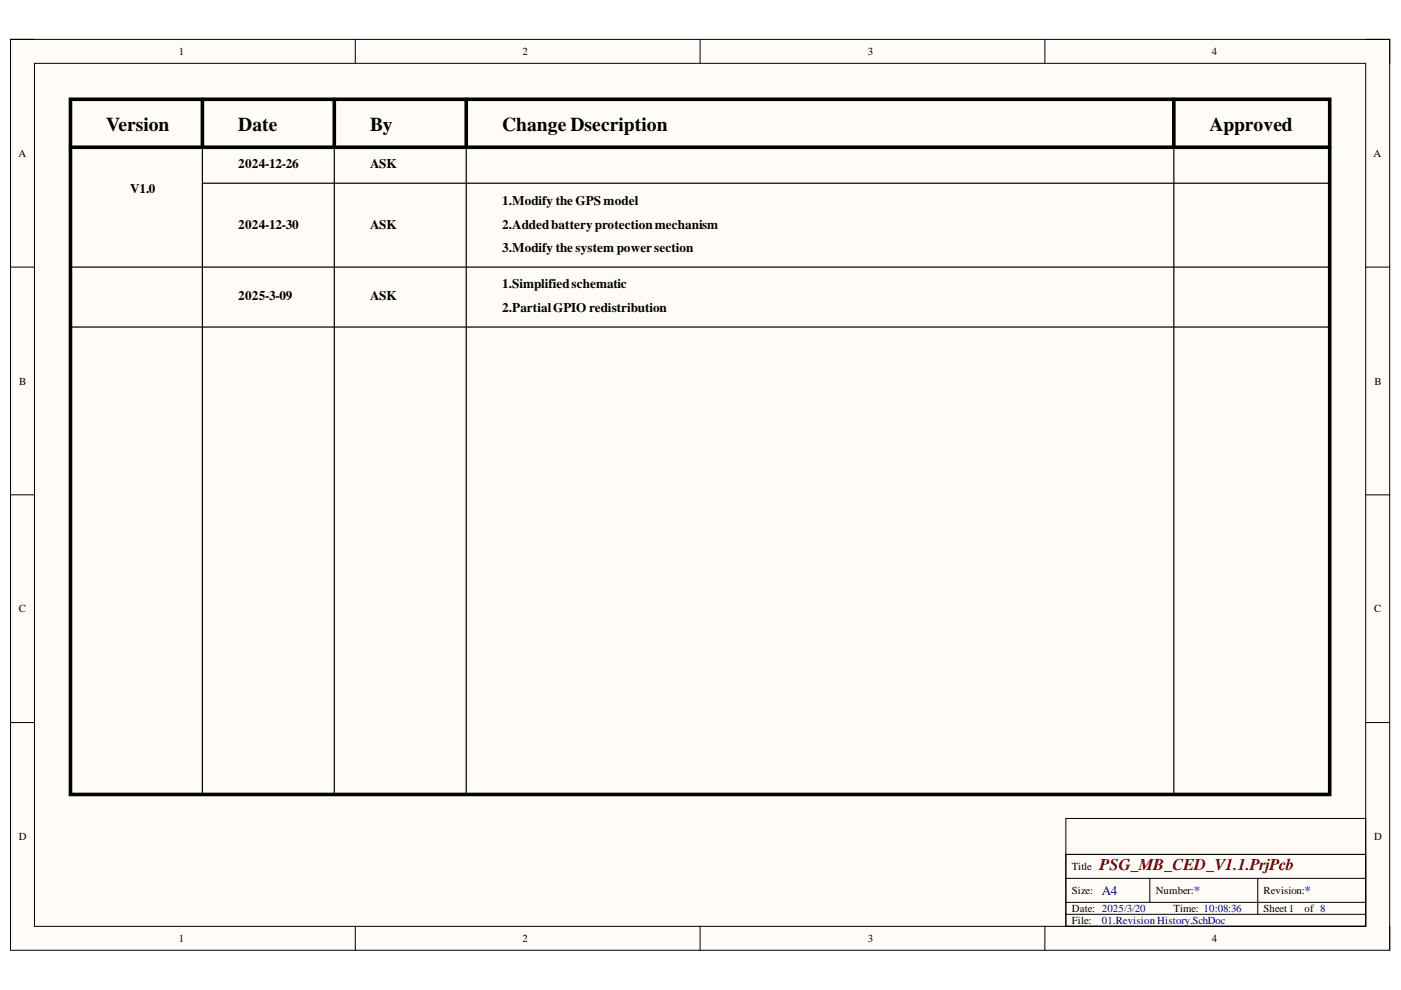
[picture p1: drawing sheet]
<svg xmlns="http://www.w3.org/2000/svg" width="297mm" height="210mm" viewBox="0 0 297 210" stroke-linecap="round" stroke-linejoin="round" font-family="sans-serif">
<defs><g id="words">
<g font-size="4.1">
<text x="22.5" y="27.8">Version</text>
<text x="50.5" y="27.8">Date</text>
<text x="78.5" y="27.8">By</text>
<text x="106.5" y="27.8">Change Dsecription</text>
<text x="256.4" y="27.8">Approved</text>
</g>
<text font-size="3.5" fill="#800000" x="233.1" y="184.5">PSG_MB_CED_V1.1.PrjPcb</text>
<g font-size="2.8">
<text x="50.5" y="35.7">2024-12-26</text>
<text x="78.5" y="35.7">ASK</text>
<text x="27.6" y="40.8">V1.0</text>
<text x="106.5" y="43.4">1.Modify the GPS model</text>
<text x="50.5" y="48.5">2024-12-30</text>
<text x="78.5" y="48.5">ASK</text>
<text x="106.5" y="48.5">2.Addedbatteryprotectionmechanism</text>
<text x="106.5" y="53.5">3.Modify the system powersection</text>
<text x="50.5" y="63.7">2025-3-09</text>
<text x="78.5" y="63.7">ASK</text>
<text x="106.5" y="61.1">1.Simplifiedschematic</text>
<text x="106.5" y="66.2">2.PartialGPIO redistribution</text>
</g>
<g font-size="2.8" fill="#000080">
<text x="233.6" y="189.7">A4</text>
<text x="253.1" y="189.7">*</text>
<text x="276.6" y="189.7">*</text>
</g>
<g font-size="2.3">
<text x="37.9" y="11.7">1</text>
<text x="110.8" y="11.7">2</text>
<text x="184" y="11.7">3</text>
<text x="257" y="11.7">4</text>
<text x="3.9" y="33.3">A</text>
<text x="291.2" y="33.3">A</text>
<text x="4.1" y="81.5">B</text>
<text x="291.4" y="81.5">B</text>
<text x="4" y="129.8">C</text>
<text x="291.3" y="129.8">C</text>
<text x="4" y="178.1">D</text>
<text x="291.3" y="178.1">D</text>
<text x="227.3" y="184.5">Title</text>
<text x="227.3" y="189.6">Size:</text>
<text x="245" y="189.6">Number:</text>
<text x="267.9" y="189.6">Revision:</text>
<text x="227.3" y="193.4">Date: 2025/3/20</text>
<text x="227.3" y="195.9">File:</text>
<text x="248.8" y="193.4">Time: 10:08:36</text>
<text x="267.9" y="193.4">Sheet1</text>
<text x="276.6" y="193.4">of 8</text>
<text x="37.9" y="199.7">1</text>
<text x="110.8" y="199.7">2</text>
<text x="184" y="199.7">3</text>
<text x="257" y="199.7">4</text>
</g>
<text font-size="2.3" fill="#000080" x="233.6" y="195.9">01.Revision History.SchDoc</text>
</g></defs>
<path d="M2.2 8.4h292.4v193.1h-292.4z" fill-rule="evenodd" fill="#fffcf8"/>
<path d="M2.2 8.4h292.4v193.1h-292.4z" fill="none" stroke="#000" stroke-width=".21"/>
<path d="M7.3 13.4h282.3v183h-282.3z" fill-rule="evenodd" fill="#fffcf8"/>
<g fill="none" stroke="#000" stroke-width=".21">
<path d="M2.2 8.3h5.1M7.3 13.4h282.3v183h-282.3zM75.3 8.3v5.1M148.4 8.3v5.1M221.5 8.4v5M289.6 8.4h5v5M2.2 56.6h5.1M289.6 56.6h5M2.2 104.9h5.1M289.6 104.9h5M2.2 153.2h5.1M289.6 153.2h5"/>
<path d="M226 173.5h63.6v22.9h-63.6zM75.3 196.4v5.1M148.4 196.4v5.1M221.5 196.4v5.1M226 181.2h63.6v15.2h-63.6zM226 186.2h63.6M226 193.9h63.6M226 191.3h63.6M243.8 186.2v5.1M266.7 186.2v7.7M294.6 196.4v5.1"/>
</g>
<path d="M14.9 21.1h267v147.3h-267zM14.9 31.2h267M42.9 21.1v10.1M70.9 21.1v10.1M98.9 21.1v10.1M248.9 21.1v10.1" fill="none" stroke="#000" stroke-width=".76"/>
<path d="M42.9 38.8h239M42.9 31.2v137.2M70.9 31.2v137.2M98.9 31.2v137.2M248.9 31.2v137.2M14.9 56.6h267M14.9 69.3h267" fill="none" stroke="#000" stroke-width=".25"/>
<use href="#words"/>
</svg>
